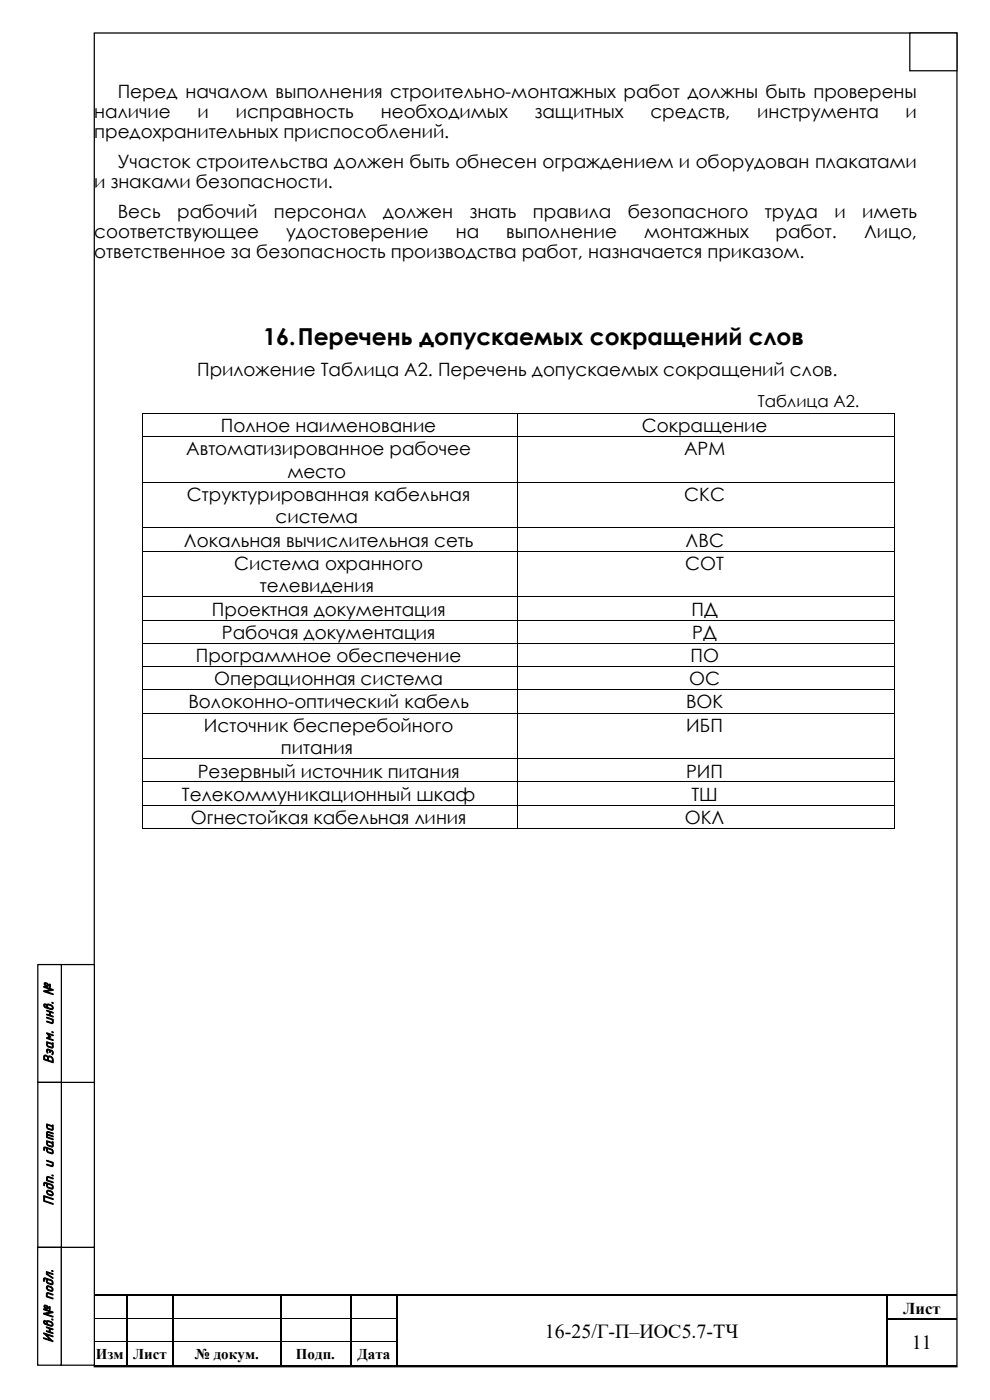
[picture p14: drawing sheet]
<svg xmlns="http://www.w3.org/2000/svg" width="210mm" height="297mm" viewBox="0 0 210 297" stroke-linecap="round" stroke-linejoin="round" font-family="sans-serif">
<defs><g id="words">
<text font-size="5" x="55.8" y="73.2">16.Перечень допускаемых сокращений слов</text>
<g font-size="4.2">
<text x="115.6" y="283.8">16-25/Г-П–ИОС5.7-ТЧ</text>
<text x="193.5" y="286.3">11</text>
</g>
<g font-size="3.9">
<text x="25" y="20.9">Перед началом выполнения строительно-монтажных работ должны быть проверены</text>
<text x="20" y="25.1">наличие</text>
<text x="20" y="29.3">предохранительных приспособлений.</text>
<text x="41.9" y="25.1">и</text>
<text x="50" y="25.1">исправность</text>
<text x="80.8" y="25.1">необходимых</text>
<text x="113.5" y="25.1">защитных</text>
<text x="138" y="25.1">средств,</text>
<text x="160.6" y="25.1">инструмента</text>
<text x="192.1" y="25.1">и</text>
<text x="25" y="35.7">Участок строительства должен быть обнесен ограждением и оборудован плакатами</text>
<text x="20" y="39.9">и знаками безопасности.</text>
<text x="25" y="46.3">Весь</text>
<text x="37.6" y="46.3">рабочий</text>
<text x="58.1" y="46.3">персонал</text>
<text x="81.2" y="46.3">должен</text>
<text x="99.7" y="46.3">знать</text>
<text x="113" y="46.3">правила</text>
<text x="133.2" y="46.3">безопасного</text>
<text x="162.3" y="46.3">труда</text>
<text x="177" y="46.3">и</text>
<text x="182.9" y="46.3">иметь</text>
<text x="20" y="50.5">соответствующее</text>
<text x="60.7" y="50.5">удостоверение</text>
<text x="96.7" y="50.5">на</text>
<text x="107.4" y="50.5">выполнение</text>
<text x="136.7" y="50.5">монтажных</text>
<text x="164.5" y="50.5">работ.</text>
<text x="183.3" y="50.5">Лицо,</text>
<text x="20" y="54.7">ответственное за безопасность производства работ, назначается приказом.</text>
<text x="41.8" y="79.8">Приложение Таблица А2. Перечень допускаемых сокращений слов.</text>
<text x="46.9" y="91.7">Полное наименование</text>
<text x="136.2" y="91.7">Сокращение</text>
<text x="39.5" y="96.6">Автоматизированное рабочее</text>
<text x="61" y="101.3">место</text>
<text x="145.1" y="96.6">АРМ</text>
<text x="39.7" y="106.3">Структурированная кабельная</text>
<text x="145.2" y="106.3">СКС</text>
<text x="58.5" y="111">система</text>
<text x="39" y="116">Локальная вычислительная сеть</text>
<text x="145.4" y="116">ЛВС</text>
<text x="49.7" y="120.9">Система охранного</text>
<text x="55.1" y="125.7">телевидения</text>
<text x="145.4" y="120.9">СОТ</text>
<text x="45" y="130.6">Проектная документация</text>
<text x="146.7" y="130.6">ПД</text>
<text x="47.1" y="135.6">Рабочая документация</text>
<text x="146.9" y="135.6">РД</text>
<text x="41.5" y="140.5">Программное обеспечение</text>
<text x="146.5" y="140.5">ПО</text>
<text x="45.4" y="145.4">Операционная система</text>
<text x="146.2" y="145.4">ОС</text>
<text x="40" y="150.3">Волоконно-оптический кабель</text>
<text x="43.3" y="155.3">Источник бесперебойного</text>
<text x="145.5" y="150.3">ВОК</text>
<text x="145.6" y="155.3">ИБП</text>
<text x="59.6" y="160">питания</text>
<text x="42" y="165">Резервный источник питания</text>
<text x="145.5" y="165">РИП</text>
<text x="38.6" y="169.9">Телекоммуникационный шкаф</text>
<text x="146.7" y="169.9">ТШ</text>
<text x="40.5" y="174.8">Огнестойкая кабельная линия</text>
<text x="145.3" y="174.8">ОКЛ</text>
</g>
<g font-size="3.5">
<text x="160.7" y="86.4">Таблица А2.</text>
<text x="191.6" y="278.9">Лист</text>
</g>
<g font-size="3.3">
<text x="11.3" y="225.7" transform="rotate(-90 11.3 225.7)">Взам. инв. №</text>
<text x="11.3" y="255.8" transform="rotate(-90 11.3 255.8)">Подп. и дата</text>
<text x="11.3" y="284.9" transform="rotate(-90 11.3 284.9)">Инв.№ подл.</text>
</g>
<g font-size="3.2">
<text x="20.4" y="288.3">Изм</text>
<text x="28.2" y="288.3">Лист</text>
<text x="41.4" y="288.3">№ докум.</text>
<text x="62.8" y="288.3">Подп.</text>
<text x="75.9" y="288.3">Дата</text>
</g>
</g></defs>
<path d="M20 7h183v283h-183z" fill="none" stroke="#000" stroke-width=".26"/>
<g fill="none" stroke="#000" stroke-width=".25">
<path d="M19.9 274.8h6.9M26.9 274.9v4.8M26.9 279.9v4.7M27 274.8h9.7M36.8 274.9v4.8M36.8 279.9v4.7M36.9 274.8h22.5M59.5 274.9v4.8M59.5 279.9v4.7M59.6 274.8h14.7M74.4 274.9v4.8M74.4 279.9v4.7"/>
<path d="M74.5 274.8h9.7M84.3 274.9v4.8M84.3 279.9v4.7M84.4 274.8h103.6M188.1 274.9v4.8M188.1 279.9v4.7M188.2 274.8h14.7M188.2 279.8h14.7M19.9 289.8h6.9M26.9 284.7v5M27 289.8h9.7M36.8 284.7v5"/>
<path d="M36.9 289.8h22.5M59.5 284.7v5M59.6 289.8h14.7M74.4 284.7v5M74.5 289.8h9.7M84.3 284.7v5M84.4 289.8h103.6M188.1 284.7v5M188.2 289.8h14.7"/>
</g>
<g fill="#000">
<path d="M19.9 279.7h.1zM20 279.7h.1zM26.8 274.7h.2v.2h-.2zM26.8 279.7h.2v.2h-.2zM36.7 274.7h.2v.2h-.2zM36.7 279.7h.2v.2h-.2zM59.4 274.7h.2v.2h-.2zM59.4 279.7h.2v.2h-.2zM74.3 274.7h.2v.2h-.2zM74.3 279.7h.2v.2h-.2zM84.2 274.7h.2v.2h-.2zM84.2 279.7h.2v.2h-.2z"/>
<path d="M188 274.7h.2v.2h-.2zM188 279.7h.2v.2h-.2zM26.8 284.6l.2 .1zM26.8 289.7h.2v.2h-.2zM36.7 284.6l.2 .1zM36.7 289.7h.2v.2h-.2zM59.4 284.6l.2 .1zM59.4 289.7h.2v.2h-.2zM74.3 284.6l.2 .1zM74.3 289.7h.2v.2h-.2zM84.2 284.6l.2 .1zM84.2 289.7h.2v.2h-.2z"/>
<path d="M188 284.6l.2 .1zM188 289.7h.2v.2h-.2z"/>
</g>
<path d="M19.9 274.9v4.8M20.1 279.7h6.7M27 279.7h9.7M36.9 279.7h22.5M59.6 279.7h14.7M74.5 279.7h9.7M19.9 284.7h6.9M27 284.7h9.7M36.9 284.7h22.5M59.6 284.7h14.7M74.5 284.7h9.7" fill="none" stroke="#000" stroke-width=".21"/>
<g fill="#fff" stroke="#000" stroke-width=".26">
<path d="M13 264.7h7v25h-7z" fill-rule="evenodd"/>
<path d="M13 229.7h7v35h-7z" fill-rule="evenodd"/>
<path d="M13 204.7h7v25h-7z" fill-rule="evenodd"/>
<path d="M8 204.7h5v25h-5z" fill-rule="evenodd"/>
<path d="M8 229.7h5v35h-5z" fill-rule="evenodd"/>
<path d="M8 264.7h5v25h-5z" fill-rule="evenodd"/>
<path d="M193 7h10v8h-10z" fill-rule="evenodd"/>
</g>
<g fill="#000">
<path d="M30.2 87.6h.2v.2h-.2zM30.2 92.5h.2v.2h-.2zM30.4 87.6h.1v.2h-.1zM109.6 87.6h.2v.2h-.2zM109.6 92.5h.2v.2h-.2zM109.8 87.6h.1v.2h-.1zM189.7 87.6h.2v.2h-.2zM189.7 92.5h.2v.2h-.2zM30.2 102.2h.2v.2h-.2zM30.2 111.9h.2v.2h-.2zM30.2 116.8h.2v.2h-.2zM109.6 102.2h.2v.2h-.2z"/>
<path d="M109.6 111.9h.2v.2h-.2zM109.6 116.8h.2v.2h-.2zM189.7 102.2h.2v.2h-.2zM189.7 111.9h.2v.2h-.2zM189.7 116.8h.2v.2h-.2zM30.2 126.5h.2v.2h-.2zM30.2 131.5h.2v.2h-.2zM30.2 136.4h.2v.2h-.2zM109.6 126.5h.2v.2h-.2zM109.6 131.5h.2v.2h-.2zM109.6 136.4h.2v.2h-.2zM189.7 126.5h.2v.2h-.2z"/>
<path d="M189.7 131.5h.2v.2h-.2zM189.7 136.4h.2v.2h-.2zM30.2 141.4h.2v.1h-.2zM30.2 146.3h.2v.1h-.2zM30.2 151.2h.2v.2h-.2zM109.6 141.4h.2v.1h-.2zM109.6 146.3h.2v.1h-.2zM109.6 151.2h.2v.2h-.2zM189.7 141.4h.2v.1h-.2zM189.7 146.3h.2v.1h-.2zM189.7 151.2h.2v.2h-.2zM30.2 160.9h.2v.2h-.2z"/>
<path d="M30.2 165.8h.2v.2h-.2zM30.2 170.8h.2v.1h-.2zM30.2 175.7h.2v.2h-.2zM109.6 160.9h.2v.2h-.2zM109.6 165.8h.2v.2h-.2zM109.6 170.8h.2v.1h-.2zM109.6 175.7h.2v.2h-.2zM189.7 160.9h.2v.2h-.2zM189.7 165.8h.2v.2h-.2zM189.7 170.8h.2v.1h-.2zM189.7 175.7h.2v.2h-.2z"/>
</g>
<g fill="none" stroke="#000" stroke-width=".21">
<path d="M30.3 87.8v4.7M30.3 92.7v9.5M30.4 92.6h79.2M30.5 87.7h79.1M109.7 87.8v4.7M109.7 92.7v9.5M109.8 92.6h79.9M109.9 87.7h79.8M189.8 87.8v4.7M189.8 92.7v9.5M30.3 102.4v9.5M30.3 112.1v4.7"/>
<path d="M30.3 117v9.5M30.4 102.3h79.2M30.4 112h79.2M30.4 116.9h79.2M109.7 102.4v9.5M109.7 112.1v4.7M109.7 117v9.5M109.8 102.3h79.9M109.8 112h79.9M109.8 116.9h79.9M189.8 102.4v9.5M189.8 112.1v4.7"/>
<path d="M189.8 117v9.5M30.3 126.7v4.8M30.3 131.7v4.7M30.3 136.6v4.8M30.4 126.6h79.2M30.4 131.6h79.2M30.4 136.5h79.2M109.7 126.7v4.8M109.7 131.7v4.7M109.7 136.6v4.8M109.8 126.6h79.9M109.8 131.6h79.9"/>
<path d="M109.8 136.5h79.9M189.8 126.7v4.8M189.8 131.7v4.7M189.8 136.6v4.8M30.3 141.5v4.8M30.3 146.4v4.8M30.3 151.4v9.5M30.4 141.4h79.2M30.4 146.3h79.2M30.4 151.3h79.2M109.7 141.5v4.8M109.7 146.4v4.8"/>
<path d="M109.7 151.4v9.5M109.8 141.4h79.9M109.8 146.3h79.9M109.8 151.3h79.9M189.8 141.5v4.8M189.8 146.4v4.8M189.8 151.4v9.5M30.3 161.1v4.7M30.3 166v4.8M30.3 170.9v4.8M30.4 161h79.2M30.4 165.9h79.2"/>
<path d="M30.4 170.9h79.2M30.4 175.8h79.2M109.7 161.1v4.7M109.7 166v4.8M109.7 170.9v4.8M109.8 161h79.9M109.8 165.9h79.9M109.8 170.9h79.9M109.8 175.8h79.9M189.8 161.1v4.7M189.8 166v4.8M189.8 170.9v4.8"/>
</g>
<use href="#words"/>
</svg>
